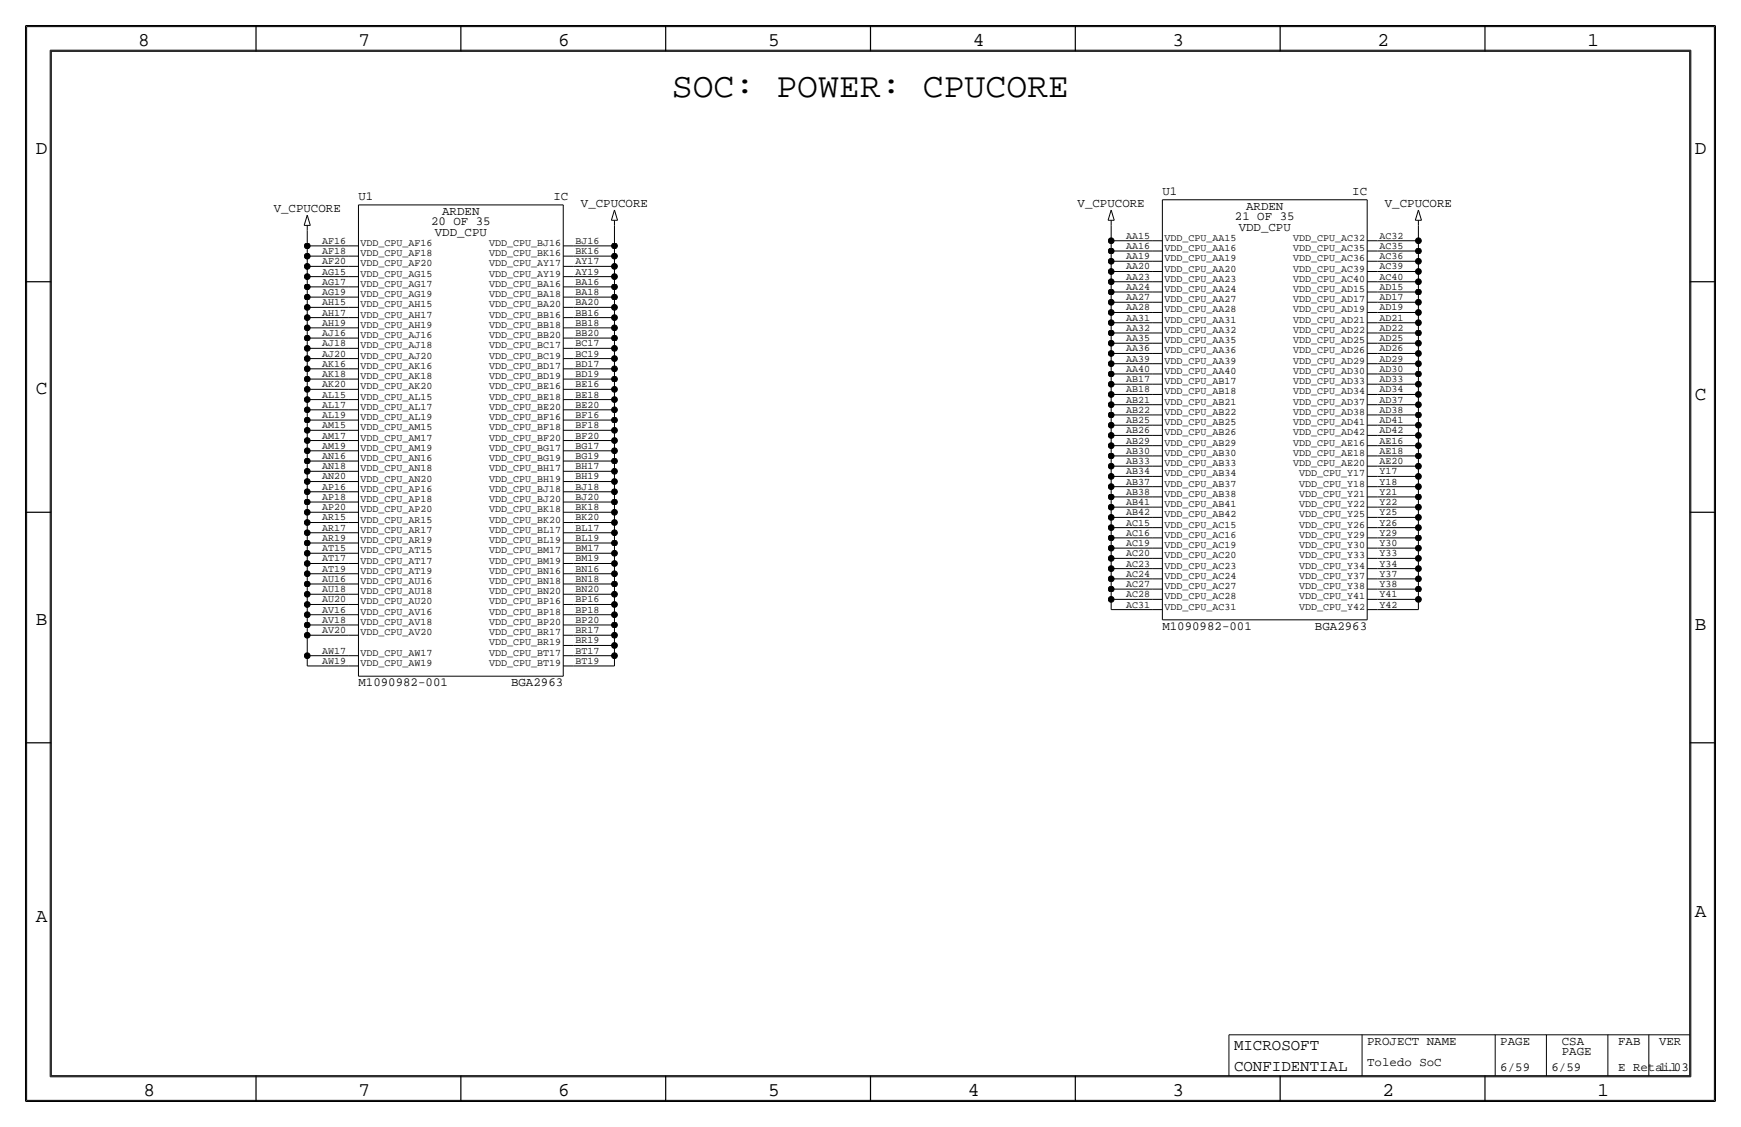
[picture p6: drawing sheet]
<svg xmlns="http://www.w3.org/2000/svg" width="432mm" height="279mm" viewBox="0 0 432 279" stroke-linecap="round" stroke-linejoin="round" font-family="sans-serif">
<defs><g id="words">
<text font-size="8.6" x="166.6" y="24.1">SOC: POWER: CPUCORE</text>
<g font-size="4.8">
<text x="34.3" y="11.4">8</text>
<text x="88.9" y="11.4">7</text>
<text x="138.4" y="11.4">6</text>
<text x="190.5" y="11.4">5</text>
<text x="241.3" y="11.4">4</text>
<text x="290.8" y="11.4">3</text>
<text x="341.6" y="11.4">2</text>
<text x="393.7" y="11.4">1</text>
<text x="8.9" y="38.1">D</text>
<text x="420.4" y="38.1">D</text>
<text x="8.9" y="97.8">C</text>
<text x="420.4" y="99.1">C</text>
<text x="8.9" y="154.9">B</text>
<text x="420.4" y="156.2">B</text>
<text x="420.4" y="227.3">A</text>
<text x="8.9" y="228.6">A</text>
<text x="35.6" y="271.8">8</text>
<text x="88.9" y="271.8">7</text>
<text x="138.4" y="271.8">6</text>
<text x="190.5" y="271.8">5</text>
<text x="240" y="271.8">4</text>
<text x="290.8" y="271.8">3</text>
<text x="342.9" y="271.8">2</text>
<text x="396.2" y="271.8">1</text>
</g>
<g font-size="3.9">
<text x="306.1" y="260.3">MICROSOFT</text>
<text x="306.1" y="265.4">CONFIDENTIAL</text>
</g>
<g font-size="3.1">
<text x="67.9" y="52.7">V_CPUCORE</text>
<text x="88.9" y="49.5">U1</text>
<text x="109.7" y="53.3">ARDEN</text>
<text x="137.3" y="49.5">IC</text>
<text x="144.1" y="51.4">V_CPUCORE</text>
<text x="267.3" y="51.4">V_CPUCORE</text>
<text x="288.3" y="48.3">U1</text>
<text x="309.1" y="52.1">ARDEN</text>
<text x="335.4" y="48.3">IC</text>
<text x="343.5" y="51.4">V_CPUCORE</text>
<text x="106.9" y="55.9">20 OF 35</text>
<text x="107.8" y="58.4">VDD_CPU</text>
<text x="306.3" y="54.6">21 OF 35</text>
<text x="307.2" y="57.2">VDD_CPU</text>
<text x="288.3" y="156.2">M1090982-001</text>
<text x="326.1" y="156.2">BGA2963</text>
<text x="88.9" y="170.2">M1090982-001</text>
<text x="126.8" y="170.2">BGA2963</text>
<text x="339.1" y="259.1">PROJECT NAME</text>
<text x="372.1" y="259.1">PAGE</text>
<text x="387.4" y="259.1">CSA</text>
<text x="387.4" y="261.6">PAGE</text>
<text x="401.3" y="259.1">FAB</text>
<text x="411.5" y="259.1">VER</text>
<text x="339.1" y="264.2">Toledo SoC</text>
<text x="372.1" y="265.4">6/59</text>
<text x="384.8" y="265.4">6/59</text>
<text x="401.3" y="265.4">E Retail</text>
<text x="411.5" y="265.4">1.03</text>
</g>
<g font-size="2.5">
<text x="279.3" y="59.2">AA15</text>
<text x="288.8" y="59.7">VDD_CPU_AA15</text>
<text x="320.7" y="59.7">VDD_CPU_AC32</text>
<text x="342.1" y="59.2">AC32</text>
<text x="79.9" y="65.5">AF20</text>
<text x="79.9" y="63">AF18</text>
<text x="79.9" y="60.5">AF16</text>
<text x="89.4" y="63.5">VDD_CPU_AF18</text>
<text x="89.4" y="61">VDD_CPU_AF16</text>
<text x="121.3" y="63.5">VDD_CPU_BK16</text>
<text x="121.3" y="61">VDD_CPU_BJ16</text>
<text x="142.7" y="63">BK16</text>
<text x="142.7" y="60.5">BJ16</text>
<text x="142.7" y="65.5">AY17</text>
<text x="279.3" y="64.3">AA19</text>
<text x="279.3" y="61.7">AA16</text>
<text x="288.8" y="64.8">VDD_CPU_AA19</text>
<text x="288.8" y="62.2">VDD_CPU_AA16</text>
<text x="320.7" y="64.8">VDD_CPU_AC36</text>
<text x="320.7" y="62.2">VDD_CPU_AC35</text>
<text x="342.1" y="64.3">AC36</text>
<text x="342.1" y="61.7">AC35</text>
<text x="79.9" y="70.6">AG17</text>
<text x="79.9" y="68.1">AG15</text>
<text x="89.4" y="66">VDD_CPU_AF20</text>
<text x="89.4" y="71.1">VDD_CPU_AG17</text>
<text x="89.4" y="68.6">VDD_CPU_AG15</text>
<text x="121.3" y="68.6">VDD_CPU_AY19</text>
<text x="121.3" y="66">VDD_CPU_AY17</text>
<text x="121.3" y="71.1">VDD_CPU_BA16</text>
<text x="142.7" y="70.6">BA16</text>
<text x="142.7" y="68.1">AY19</text>
<text x="279.3" y="69.3">AA23</text>
<text x="279.3" y="71.9">AA24</text>
<text x="279.3" y="66.8">AA20</text>
<text x="288.8" y="69.8">VDD_CPU_AA23</text>
<text x="288.8" y="67.3">VDD_CPU_AA20</text>
<text x="320.7" y="69.8">VDD_CPU_AC40</text>
<text x="320.7" y="67.3">VDD_CPU_AC39</text>
<text x="342.1" y="71.9">AD15</text>
<text x="342.1" y="69.3">AC40</text>
<text x="342.1" y="66.8">AC39</text>
<text x="79.9" y="75.7">AH15</text>
<text x="79.9" y="73.2">AG19</text>
<text x="89.4" y="73.7">VDD_CPU_AG19</text>
<text x="89.4" y="76.2">VDD_CPU_AH15</text>
<text x="121.3" y="76.2">VDD_CPU_BA20</text>
<text x="121.3" y="73.7">VDD_CPU_BA18</text>
<text x="142.7" y="75.7">BA20</text>
<text x="142.7" y="73.2">BA18</text>
<text x="279.3" y="77">AA28</text>
<text x="279.3" y="74.4">AA27</text>
<text x="288.8" y="77.5">VDD_CPU_AA28</text>
<text x="288.8" y="74.9">VDD_CPU_AA27</text>
<text x="288.8" y="72.4">VDD_CPU_AA24</text>
<text x="320.7" y="77.5">VDD_CPU_AD19</text>
<text x="320.7" y="74.9">VDD_CPU_AD17</text>
<text x="320.7" y="72.4">VDD_CPU_AD15</text>
<text x="342.1" y="77">AD19</text>
<text x="342.1" y="74.4">AD17</text>
<text x="79.9" y="83.3">AJ16</text>
<text x="79.9" y="80.8">AH19</text>
<text x="79.9" y="78.2">AH17</text>
<text x="89.4" y="81.3">VDD_CPU_AH19</text>
<text x="89.4" y="78.7">VDD_CPU_AH17</text>
<text x="89.4" y="83.8">VDD_CPU_AJ16</text>
<text x="121.3" y="83.8">VDD_CPU_BB20</text>
<text x="121.3" y="81.3">VDD_CPU_BB18</text>
<text x="121.3" y="78.7">VDD_CPU_BB16</text>
<text x="142.7" y="83.3">BB20</text>
<text x="142.7" y="80.8">BB18</text>
<text x="142.7" y="78.2">BB16</text>
<text x="279.3" y="82">AA32</text>
<text x="279.3" y="79.5">AA31</text>
<text x="288.8" y="82.5">VDD_CPU_AA32</text>
<text x="288.8" y="80">VDD_CPU_AA31</text>
<text x="320.7" y="82.5">VDD_CPU_AD22</text>
<text x="320.7" y="80">VDD_CPU_AD21</text>
<text x="342.1" y="82">AD22</text>
<text x="342.1" y="79.5">AD21</text>
<text x="79.9" y="88.4">AJ20</text>
<text x="79.9" y="85.9">AJ18</text>
<text x="89.4" y="88.9">VDD_CPU_AJ20</text>
<text x="89.4" y="86.4">VDD_CPU_AJ18</text>
<text x="121.3" y="88.9">VDD_CPU_BC19</text>
<text x="121.3" y="86.4">VDD_CPU_BC17</text>
<text x="142.7" y="88.4">BC19</text>
<text x="142.7" y="85.9">BC17</text>
<text x="279.3" y="89.7">AA39</text>
<text x="279.3" y="87.1">AA36</text>
<text x="279.3" y="84.6">AA35</text>
<text x="288.8" y="87.6">VDD_CPU_AA36</text>
<text x="288.8" y="85.1">VDD_CPU_AA35</text>
<text x="320.7" y="87.6">VDD_CPU_AD26</text>
<text x="320.7" y="85.1">VDD_CPU_AD25</text>
<text x="342.1" y="89.7">AD29</text>
<text x="342.1" y="87.1">AD26</text>
<text x="342.1" y="84.6">AD25</text>
<text x="79.9" y="93.5">AK18</text>
<text x="79.9" y="90.9">AK16</text>
<text x="89.4" y="94">VDD_CPU_AK18</text>
<text x="89.4" y="91.4">VDD_CPU_AK16</text>
<text x="121.3" y="94">VDD_CPU_BD19</text>
<text x="121.3" y="91.4">VDD_CPU_BD17</text>
<text x="142.7" y="93.5">BD19</text>
<text x="142.7" y="90.9">BD17</text>
<text x="279.3" y="94.7">AB17</text>
<text x="279.3" y="92.2">AA40</text>
<text x="288.8" y="95.3">VDD_CPU_AB17</text>
<text x="288.8" y="92.7">VDD_CPU_AA40</text>
<text x="288.8" y="90.2">VDD_CPU_AA39</text>
<text x="320.7" y="95.2">VDD_CPU_AD33</text>
<text x="320.7" y="92.7">VDD_CPU_AD30</text>
<text x="320.7" y="90.2">VDD_CPU_AD29</text>
<text x="342.1" y="94.7">AD33</text>
<text x="342.1" y="92.2">AD30</text>
<text x="79.9" y="101.1">AL17</text>
<text x="79.9" y="98.6">AL15</text>
<text x="79.9" y="96">AK20</text>
<text x="89.4" y="96.5">VDD_CPU_AK20</text>
<text x="89.4" y="101.6">VDD_CPU_AL17</text>
<text x="89.4" y="99.1">VDD_CPU_AL15</text>
<text x="121.3" y="101.6">VDD_CPU_BE20</text>
<text x="121.3" y="99.1">VDD_CPU_BE18</text>
<text x="121.3" y="96.5">VDD_CPU_BE16</text>
<text x="142.7" y="101.1">BE20</text>
<text x="142.7" y="98.6">BE18</text>
<text x="142.7" y="96">BE16</text>
<text x="279.3" y="99.8">AB21</text>
<text x="279.3" y="97.3">AB18</text>
<text x="288.8" y="100.3">VDD_CPU_AB21</text>
<text x="288.8" y="97.8">VDD_CPU_AB18</text>
<text x="320.7" y="100.3">VDD_CPU_AD37</text>
<text x="320.7" y="97.8">VDD_CPU_AD34</text>
<text x="342.1" y="99.8">AD37</text>
<text x="342.1" y="97.3">AD34</text>
<text x="79.9" y="106.2">AM15</text>
<text x="79.9" y="103.6">AL19</text>
<text x="89.4" y="104.1">VDD_CPU_AL19</text>
<text x="89.4" y="106.7">VDD_CPU_AM15</text>
<text x="121.3" y="106.7">VDD_CPU_BF18</text>
<text x="121.3" y="104.1">VDD_CPU_BF16</text>
<text x="142.7" y="106.2">BF18</text>
<text x="142.7" y="103.6">BF16</text>
<text x="279.3" y="107.4">AB26</text>
<text x="279.3" y="104.9">AB25</text>
<text x="279.3" y="102.4">AB22</text>
<text x="288.8" y="107.9">VDD_CPU_AB26</text>
<text x="288.8" y="105.4">VDD_CPU_AB25</text>
<text x="288.8" y="102.9">VDD_CPU_AB22</text>
<text x="320.7" y="107.9">VDD_CPU_AD42</text>
<text x="320.7" y="105.4">VDD_CPU_AD41</text>
<text x="320.7" y="102.9">VDD_CPU_AD38</text>
<text x="342.1" y="107.4">AD42</text>
<text x="342.1" y="104.9">AD41</text>
<text x="342.1" y="102.4">AD38</text>
<text x="79.9" y="113.8">AN16</text>
<text x="79.9" y="111.3">AM19</text>
<text x="79.9" y="108.7">AM17</text>
<text x="89.4" y="111.8">VDD_CPU_AM19</text>
<text x="89.4" y="109.2">VDD_CPU_AM17</text>
<text x="121.3" y="109.2">VDD_CPU_BF20</text>
<text x="121.3" y="111.8">VDD_CPU_BG17</text>
<text x="142.7" y="113.8">BG19</text>
<text x="142.7" y="111.3">BG17</text>
<text x="142.7" y="108.7">BF20</text>
<text x="279.3" y="112.5">AB30</text>
<text x="279.3" y="110">AB29</text>
<text x="288.8" y="113">VDD_CPU_AB30</text>
<text x="288.8" y="110.5">VDD_CPU_AB29</text>
<text x="320.7" y="113">VDD_CPU_AE18</text>
<text x="320.7" y="110.5">VDD_CPU_AE16</text>
<text x="342.1" y="112.5">AE18</text>
<text x="342.1" y="110">AE16</text>
<text x="79.9" y="118.9">AN20</text>
<text x="79.9" y="116.3">AN18</text>
<text x="89.4" y="119.4">VDD_CPU_AN20</text>
<text x="89.4" y="116.8">VDD_CPU_AN18</text>
<text x="89.4" y="114.3">VDD_CPU_AN16</text>
<text x="121.3" y="114.3">VDD_CPU_BG19</text>
<text x="121.3" y="119.4">VDD_CPU_BH19</text>
<text x="121.3" y="116.8">VDD_CPU_BH17</text>
<text x="142.7" y="118.9">BH19</text>
<text x="142.7" y="116.3">BH17</text>
<text x="279.3" y="117.6">AB34</text>
<text x="279.3" y="115.1">AB33</text>
<text x="288.8" y="118.1">VDD_CPU_AB34</text>
<text x="288.8" y="115.6">VDD_CPU_AB33</text>
<text x="320.7" y="115.6">VDD_CPU_AE20</text>
<text x="322.2" y="118.1">VDD_CPU_Y17</text>
<text x="342.1" y="117.6">Y17</text>
<text x="342.1" y="115.1">AE20</text>
<text x="79.9" y="124">AP18</text>
<text x="79.9" y="121.4">AP16</text>
<text x="89.4" y="124.5">VDD_CPU_AP18</text>
<text x="89.4" y="121.9">VDD_CPU_AP16</text>
<text x="121.3" y="124.5">VDD_CPU_BJ20</text>
<text x="121.3" y="121.9">VDD_CPU_BJ18</text>
<text x="142.7" y="124">BJ20</text>
<text x="142.7" y="121.4">BJ18</text>
<text x="279.3" y="125.2">AB41</text>
<text x="279.3" y="122.7">AB38</text>
<text x="279.3" y="120.1">AB37</text>
<text x="288.8" y="125.7">VDD_CPU_AB41</text>
<text x="288.8" y="123.2">VDD_CPU_AB38</text>
<text x="288.8" y="120.7">VDD_CPU_AB37</text>
<text x="322.2" y="125.7">VDD_CPU_Y22</text>
<text x="322.2" y="123.2">VDD_CPU_Y21</text>
<text x="322.2" y="120.7">VDD_CPU_Y18</text>
<text x="342.1" y="125.2">Y22</text>
<text x="342.1" y="122.7">Y21</text>
<text x="342.1" y="120.1">Y18</text>
<text x="79.9" y="131.6">AR17</text>
<text x="79.9" y="129">AR15</text>
<text x="79.9" y="126.5">AP20</text>
<text x="89.4" y="127">VDD_CPU_AP20</text>
<text x="89.4" y="129.5">VDD_CPU_AR15</text>
<text x="121.3" y="129.5">VDD_CPU_BK20</text>
<text x="121.3" y="127">VDD_CPU_BK18</text>
<text x="142.7" y="131.6">BL17</text>
<text x="142.7" y="129">BK20</text>
<text x="142.7" y="126.5">BK18</text>
<text x="279.3" y="130.3">AC15</text>
<text x="279.3" y="127.8">AB42</text>
<text x="288.8" y="128.3">VDD_CPU_AB42</text>
<text x="288.8" y="130.8">VDD_CPU_AC15</text>
<text x="322.2" y="130.8">VDD_CPU_Y26</text>
<text x="322.2" y="128.3">VDD_CPU_Y25</text>
<text x="342.1" y="130.3">Y26</text>
<text x="342.1" y="127.8">Y25</text>
<text x="79.9" y="136.7">AT15</text>
<text x="79.9" y="134.1">AR19</text>
<text x="89.4" y="134.6">VDD_CPU_AR19</text>
<text x="89.4" y="132.1">VDD_CPU_AR17</text>
<text x="89.4" y="137.2">VDD_CPU_AT15</text>
<text x="121.3" y="134.6">VDD_CPU_BL19</text>
<text x="121.3" y="132.1">VDD_CPU_BL17</text>
<text x="121.3" y="137.2">VDD_CPU_BM17</text>
<text x="142.7" y="136.7">BM17</text>
<text x="142.7" y="134.1">BL19</text>
<text x="279.3" y="137.9">AC20</text>
<text x="279.3" y="132.8">AC16</text>
<text x="279.3" y="135.4">AC19</text>
<text x="288.8" y="133.3">VDD_CPU_AC16</text>
<text x="288.8" y="135.9">VDD_CPU_AC19</text>
<text x="322.2" y="135.9">VDD_CPU_Y30</text>
<text x="322.2" y="133.3">VDD_CPU_Y29</text>
<text x="342.1" y="137.9">Y33</text>
<text x="342.1" y="135.4">Y30</text>
<text x="342.1" y="132.8">Y29</text>
<text x="79.9" y="141.7">AT19</text>
<text x="79.9" y="139.2">AT17</text>
<text x="89.4" y="142.2">VDD_CPU_AT19</text>
<text x="89.4" y="139.7">VDD_CPU_AT17</text>
<text x="121.3" y="139.7">VDD_CPU_BM19</text>
<text x="121.3" y="142.2">VDD_CPU_BN16</text>
<text x="142.7" y="141.7">BN16</text>
<text x="142.7" y="139.2">BM19</text>
<text x="279.3" y="143">AC24</text>
<text x="279.3" y="140.5">AC23</text>
<text x="288.8" y="138.4">VDD_CPU_AC20</text>
<text x="288.8" y="143.5">VDD_CPU_AC24</text>
<text x="288.8" y="141">VDD_CPU_AC23</text>
<text x="322.2" y="143.5">VDD_CPU_Y37</text>
<text x="322.2" y="141">VDD_CPU_Y34</text>
<text x="322.2" y="138.4">VDD_CPU_Y33</text>
<text x="342.1" y="143">Y37</text>
<text x="342.1" y="140.5">Y34</text>
<text x="79.9" y="149.4">AU20</text>
<text x="79.9" y="146.8">AU18</text>
<text x="79.9" y="144.3">AU16</text>
<text x="89.4" y="149.9">VDD_CPU_AU20</text>
<text x="89.4" y="147.3">VDD_CPU_AU18</text>
<text x="89.4" y="144.8">VDD_CPU_AU16</text>
<text x="121.3" y="147.3">VDD_CPU_BN20</text>
<text x="121.3" y="144.8">VDD_CPU_BN18</text>
<text x="121.3" y="149.9">VDD_CPU_BP16</text>
<text x="142.7" y="149.4">BP16</text>
<text x="142.7" y="146.8">BN20</text>
<text x="142.7" y="144.3">BN18</text>
<text x="279.3" y="148.1">AC28</text>
<text x="279.3" y="145.5">AC27</text>
<text x="288.8" y="148.6">VDD_CPU_AC28</text>
<text x="288.8" y="146.1">VDD_CPU_AC27</text>
<text x="322.2" y="148.6">VDD_CPU_Y41</text>
<text x="322.2" y="146.1">VDD_CPU_Y38</text>
<text x="342.1" y="148.1">Y41</text>
<text x="342.1" y="145.5">Y38</text>
<text x="79.9" y="154.4">AV18</text>
<text x="79.9" y="151.9">AV16</text>
<text x="89.4" y="154.9">VDD_CPU_AV18</text>
<text x="89.4" y="152.4">VDD_CPU_AV16</text>
<text x="121.3" y="154.9">VDD_CPU_BP20</text>
<text x="121.3" y="152.4">VDD_CPU_BP18</text>
<text x="142.7" y="154.4">BP20</text>
<text x="142.7" y="151.9">BP18</text>
<text x="279.3" y="150.6">AC31</text>
<text x="288.8" y="151.1">VDD_CPU_AC31</text>
<text x="322.2" y="151.1">VDD_CPU_Y42</text>
<text x="342.1" y="150.6">Y42</text>
<text x="79.9" y="157">AV20</text>
<text x="89.4" y="157.5">VDD_CPU_AV20</text>
<text x="121.3" y="160">VDD_CPU_BR19</text>
<text x="121.3" y="157.5">VDD_CPU_BR17</text>
<text x="142.7" y="159.5">BR19</text>
<text x="142.7" y="157">BR17</text>
<text x="79.9" y="164.6">AW19</text>
<text x="79.9" y="162.1">AW17</text>
<text x="89.4" y="165.1">VDD_CPU_AW19</text>
<text x="89.4" y="162.6">VDD_CPU_AW17</text>
<text x="121.3" y="165.1">VDD_CPU_BT19</text>
<text x="121.3" y="162.6">VDD_CPU_BT17</text>
<text x="142.7" y="164.6">BT19</text>
<text x="142.7" y="162.1">BT17</text>
</g>
</g></defs>
<!-- layer: Nets -->
<g fill="none" stroke="#000" stroke-width=".25">
<path d="M76.2 57.2v3.8zM152.4 55.9v5.1zM275.6 59.7h10.2zM275.6 55.9v3.8zM275.6 59.7v2.5zM341.6 59.7h10.2zM351.8 55.9v3.8zM351.8 59.7v2.5zM76.2 78.7v2.6zM76.2 78.7h10.2zM76.2 76.2v2.5zM76.2 76.2h10.2z"/>
<path d="M76.2 73.7v2.5zM76.2 73.7h10.2zM76.2 71.1v2.6zM76.2 71.1h10.2zM76.2 68.6v2.5zM76.2 68.6h10.2zM76.2 66v2.6zM76.2 66h10.2zM76.2 63.5v2.5zM76.2 63.5h10.2zM76.2 61v2.5zM76.2 61h10.2z"/>
<path d="M142.2 61h10.2zM142.2 63.5h10.2zM142.2 66h10.2zM142.2 68.6h10.2zM142.2 71.1h10.2zM142.2 73.7h10.2zM142.2 76.2h10.2zM142.2 78.7h10.2zM152.4 61v2.5zM152.4 63.5v2.5zM152.4 66v2.6zM152.4 68.6v2.5z"/>
<path d="M152.4 71.1v2.6zM152.4 73.7v2.5zM152.4 76.2v2.5zM152.4 78.7v2.6zM275.6 62.2h10.2zM275.6 62.2v2.6zM275.6 64.8h10.2zM275.6 64.8v2.5zM275.6 67.3h10.2zM275.6 67.3v2.5zM275.6 69.8h10.2zM275.6 69.8v2.6z"/>
<path d="M275.6 72.4h10.2zM275.6 72.4v2.5zM275.6 74.9h10.2zM275.6 74.9v2.6zM275.6 77.5h10.2zM275.6 77.5v2.5zM341.6 62.2h10.2zM341.6 64.8h10.2zM341.6 67.3h10.2zM341.6 69.8h10.2zM341.6 72.4h10.2zM341.6 74.9h10.2z"/>
<path d="M341.6 77.5h10.2zM351.8 62.2v2.6zM351.8 64.8v2.5zM351.8 67.3v2.5zM351.8 69.8v2.6zM351.8 72.4v2.5zM351.8 74.9v2.6zM351.8 77.5v2.5zM76.2 99.1v2.5zM76.2 99.1h10.2zM76.2 96.5v2.6zM76.2 96.5h10.2z"/>
<path d="M76.2 94v2.5zM76.2 94h10.2zM76.2 91.4v2.6zM76.2 91.4h10.2zM76.2 88.9v2.5zM76.2 88.9h10.2zM76.2 86.4v2.5zM76.2 86.4h10.2zM76.2 83.8v2.6zM76.2 83.8h10.2zM76.2 81.3v2.5zM76.2 81.3h10.2z"/>
<path d="M142.2 81.3h10.2zM142.2 83.8h10.2zM142.2 86.4h10.2zM142.2 88.9h10.2zM142.2 91.4h10.2zM142.2 94h10.2zM142.2 96.5h10.2zM142.2 99.1h10.2zM152.4 81.3v2.5zM152.4 83.8v2.6zM152.4 86.4v2.5zM152.4 88.9v2.5z"/>
<path d="M152.4 91.4v2.6zM152.4 94v2.5zM152.4 96.5v2.6zM152.4 99.1v2.5zM275.6 80h10.2zM275.6 80v2.5zM275.6 82.5h10.2zM275.6 82.5v2.6zM275.6 85.1h10.2zM275.6 85.1v2.5zM275.6 87.6h10.2zM275.6 87.6v2.6z"/>
<path d="M275.6 90.2h10.2zM275.6 90.2v2.5zM275.6 92.7h10.2zM275.6 92.7v2.5zM275.6 95.2h10.2zM275.6 95.2v2.6zM275.6 97.8h10.2zM275.6 97.8v2.5zM341.6 80h10.2zM341.6 82.5h10.2zM341.6 85.1h10.2zM341.6 87.6h10.2z"/>
<path d="M341.6 90.2h10.2zM341.6 92.7h10.2zM341.6 95.2h10.2zM341.6 97.8h10.2zM351.8 80v2.5zM351.8 82.5v2.6zM351.8 85.1v2.5zM351.8 87.6v2.6zM351.8 90.2v2.5zM351.8 92.7v2.5zM351.8 95.2v2.6zM351.8 97.8v2.5z"/>
<path d="M76.2 119.4v2.5zM76.2 119.4h10.2zM76.2 116.8v2.6zM76.2 116.8h10.2zM76.2 114.3v2.5zM76.2 114.3h10.2zM76.2 111.8v2.5zM76.2 109.2v2.6zM76.2 111.8h10.2zM76.2 109.2h10.2zM76.2 106.7v2.5zM76.2 106.7h10.2z"/>
<path d="M76.2 104.1v2.6zM76.2 104.1h10.2zM76.2 101.6v2.5zM76.2 101.6h10.2zM142.2 101.6h10.2zM142.2 104.1h10.2zM142.2 106.7h10.2zM142.2 109.2h10.2zM142.2 111.8h10.2zM142.2 114.3h10.2zM142.2 116.8h10.2zM142.2 119.4h10.2z"/>
<path d="M152.4 101.6v2.5zM152.4 104.1v2.6zM152.4 106.7v2.5zM152.4 109.2v2.6zM152.4 111.8v2.5zM152.4 114.3v2.5zM152.4 116.8v2.6zM152.4 119.4v2.5zM275.6 100.3h10.2zM275.6 100.3v2.6zM275.6 102.9h10.2zM275.6 102.9v2.5z"/>
<path d="M275.6 105.4h10.2zM275.6 105.4v2.5zM275.6 107.9h10.2zM275.6 107.9v2.6zM275.6 110.5h10.2zM275.6 110.5v2.5zM275.6 113h10.2zM275.6 113v2.6zM275.6 115.6h10.2zM275.6 115.6v2.5zM275.6 118.1h10.2zM275.6 118.1v2.6z"/>
<path d="M341.6 100.3h10.2zM341.6 102.9h10.2zM341.6 105.4h10.2zM341.6 107.9h10.2zM341.6 110.5h10.2zM341.6 113h10.2zM341.6 115.6h10.2zM341.6 118.1h10.2zM351.8 100.3v2.6zM351.8 102.9v2.5zM351.8 105.4v2.5zM351.8 107.9v2.6z"/>
<path d="M351.8 110.5v2.5zM351.8 113v2.6zM351.8 115.6v2.5zM351.8 118.1v2.6zM76.2 139.7v2.5zM76.2 139.7h10.2zM76.2 137.2v2.5zM76.2 137.2h10.2zM76.2 134.6v2.6zM76.2 134.6h10.2zM76.2 132.1v2.5zM76.2 132.1h10.2z"/>
<path d="M76.2 129.5v2.6zM76.2 129.5h10.2zM76.2 127v2.5zM76.2 127h10.2zM76.2 124.5v2.5zM76.2 124.5h10.2zM76.2 121.9v2.6zM76.2 121.9h10.2zM142.2 121.9h10.2zM142.2 124.5h10.2zM142.2 127h10.2zM142.2 129.5h10.2z"/>
<path d="M142.2 132.1h10.2zM142.2 134.6h10.2zM142.2 137.2h10.2zM142.2 139.7h10.2zM152.4 121.9v2.6zM152.4 124.5v2.5zM152.4 127v2.5zM152.4 129.5v2.6zM152.4 132.1v2.5zM152.4 134.6v2.6zM152.4 137.2v2.5zM152.4 139.7v2.5z"/>
<path d="M275.6 120.7h10.2zM275.6 120.7v2.5zM275.6 123.2h10.2zM275.6 123.2v2.5zM275.6 125.7h10.2zM275.6 125.7v2.6zM275.6 128.3h10.2zM275.6 128.3v2.5zM275.6 130.8h10.2zM275.6 130.8v2.5zM275.6 133.3h10.2zM275.6 133.3v2.6z"/>
<path d="M275.6 135.9h10.2zM275.6 135.9v2.5zM275.6 138.4h10.2zM275.6 138.4v2.6zM341.6 120.7h10.2zM341.6 123.2h10.2zM341.6 125.7h10.2zM341.6 128.3h10.2zM341.6 130.8h10.2zM341.6 133.3h10.2zM341.6 135.9h10.2zM341.6 138.4h10.2z"/>
<path d="M351.8 120.7v2.5zM351.8 123.2v2.5zM351.8 125.7v2.6zM351.8 128.3v2.5zM351.8 130.8v2.5zM351.8 133.3v2.6zM351.8 135.9v2.5zM351.8 138.4v2.6zM76.2 157.5v5.1zM76.2 157.5h10.2zM76.2 154.9v2.6zM76.2 154.9h10.2z"/>
<path d="M76.2 152.4v2.5zM76.2 152.4h10.2zM76.2 149.9v2.5zM76.2 149.9h10.2zM76.2 147.3v2.6zM76.2 147.3h10.2zM76.2 144.8v2.5zM76.2 144.8h10.2zM76.2 142.2v2.6zM76.2 142.2h10.2zM142.2 142.2h10.2zM142.2 144.8h10.2z"/>
<path d="M142.2 147.3h10.2zM142.2 149.9h10.2zM142.2 152.4h10.2zM142.2 154.9h10.2zM142.2 157.5h10.2zM152.4 142.2v2.6zM152.4 144.8v2.5zM152.4 147.3v2.6zM152.4 149.9v2.5zM152.4 152.4v2.5zM152.4 154.9v2.6zM152.4 157.5v2.5z"/>
<path d="M275.6 141h10.2zM275.6 141v2.5zM275.6 143.5h10.2zM275.6 143.5v2.5zM275.6 146h10.2zM275.6 146v2.6zM275.6 148.6h10.2zM275.6 148.6v2.5zM275.6 151.1h10.2zM341.6 141h10.2zM341.6 143.5h10.2zM341.6 146h10.2z"/>
<path d="M341.6 148.6h10.2zM341.6 151.1h10.2zM351.8 141v2.5zM351.8 143.5v2.5zM351.8 146v2.6zM351.8 148.6v2.5zM76.2 165.1h10.2zM76.2 162.6v2.5zM76.2 162.6h10.2zM142.2 160h10.2zM142.2 162.6h10.2zM142.2 165.1h10.2z"/>
<path d="M152.4 160v2.6zM152.4 162.6v2.5z"/>
</g>
<g fill="#000" stroke="#000" stroke-width=".25">
<circle cx="275.6" cy="59.7" r=".71"/>
<circle cx="351.8" cy="59.7" r=".71"/>
<circle cx="76.2" cy="63.5" r=".71"/>
<circle cx="76.2" cy="61" r=".71"/>
<circle cx="76.2" cy="68.6" r=".71"/>
<circle cx="76.2" cy="78.7" r=".71"/>
<circle cx="76.2" cy="71.1" r=".71"/>
<circle cx="76.2" cy="76.2" r=".71"/>
<circle cx="76.2" cy="73.7" r=".71"/>
<circle cx="76.2" cy="66" r=".71"/>
<circle cx="152.4" cy="71.1" r=".71"/>
<circle cx="152.4" cy="68.6" r=".71"/>
<circle cx="152.4" cy="61" r=".71"/>
<circle cx="152.4" cy="78.7" r=".71"/>
<circle cx="152.4" cy="63.5" r=".71"/>
<circle cx="152.4" cy="66" r=".71"/>
<circle cx="152.4" cy="73.7" r=".71"/>
<circle cx="152.4" cy="76.2" r=".71"/>
<circle cx="275.6" cy="62.2" r=".71"/>
<circle cx="275.6" cy="69.8" r=".71"/>
<circle cx="275.6" cy="77.5" r=".71"/>
<circle cx="275.6" cy="74.9" r=".71"/>
<circle cx="275.6" cy="67.3" r=".71"/>
<circle cx="275.6" cy="64.8" r=".71"/>
<circle cx="275.6" cy="72.4" r=".71"/>
<circle cx="351.8" cy="62.2" r=".71"/>
<circle cx="351.8" cy="77.5" r=".71"/>
<circle cx="351.8" cy="74.9" r=".71"/>
<circle cx="351.8" cy="69.8" r=".71"/>
<circle cx="351.8" cy="72.4" r=".71"/>
<circle cx="351.8" cy="67.3" r=".71"/>
<circle cx="351.8" cy="64.8" r=".71"/>
<circle cx="76.2" cy="96.5" r=".71"/>
<circle cx="76.2" cy="88.9" r=".71"/>
<circle cx="76.2" cy="81.3" r=".71"/>
<circle cx="76.2" cy="86.4" r=".71"/>
<circle cx="76.2" cy="99.1" r=".71"/>
<circle cx="76.2" cy="94" r=".71"/>
<circle cx="76.2" cy="91.4" r=".71"/>
<circle cx="76.2" cy="83.8" r=".71"/>
<circle cx="152.4" cy="96.5" r=".71"/>
<circle cx="152.4" cy="88.9" r=".71"/>
<circle cx="152.4" cy="99.1" r=".71"/>
<circle cx="152.4" cy="86.4" r=".71"/>
<circle cx="152.4" cy="94" r=".71"/>
<circle cx="152.4" cy="83.8" r=".71"/>
<circle cx="152.4" cy="91.4" r=".71"/>
<circle cx="152.4" cy="81.3" r=".71"/>
<circle cx="275.6" cy="97.8" r=".71"/>
<circle cx="275.6" cy="95.2" r=".71"/>
<circle cx="275.6" cy="92.7" r=".71"/>
<circle cx="275.6" cy="90.2" r=".71"/>
<circle cx="275.6" cy="87.6" r=".71"/>
<circle cx="275.6" cy="80" r=".71"/>
<circle cx="275.6" cy="85.1" r=".71"/>
<circle cx="275.6" cy="82.5" r=".71"/>
<circle cx="351.8" cy="97.8" r=".71"/>
<circle cx="351.8" cy="92.7" r=".71"/>
<circle cx="351.8" cy="82.5" r=".71"/>
<circle cx="351.8" cy="90.2" r=".71"/>
<circle cx="351.8" cy="87.6" r=".71"/>
<circle cx="351.8" cy="80" r=".71"/>
<circle cx="351.8" cy="95.2" r=".71"/>
<circle cx="351.8" cy="85.1" r=".71"/>
<circle cx="76.2" cy="116.8" r=".71"/>
<circle cx="76.2" cy="111.8" r=".71"/>
<circle cx="76.2" cy="109.2" r=".71"/>
<circle cx="76.2" cy="106.7" r=".71"/>
<circle cx="76.2" cy="104.1" r=".71"/>
<circle cx="76.2" cy="114.3" r=".71"/>
<circle cx="76.2" cy="119.4" r=".71"/>
<circle cx="76.2" cy="101.6" r=".71"/>
<circle cx="152.4" cy="106.7" r=".71"/>
<circle cx="152.4" cy="119.4" r=".71"/>
<circle cx="152.4" cy="116.8" r=".71"/>
<circle cx="152.4" cy="109.2" r=".71"/>
<circle cx="152.4" cy="101.6" r=".71"/>
<circle cx="152.4" cy="111.8" r=".71"/>
<circle cx="152.4" cy="104.1" r=".71"/>
<circle cx="152.4" cy="114.3" r=".71"/>
<circle cx="275.6" cy="100.3" r=".71"/>
<circle cx="275.6" cy="115.6" r=".71"/>
<circle cx="275.6" cy="113" r=".71"/>
<circle cx="275.6" cy="110.5" r=".71"/>
<circle cx="275.6" cy="102.9" r=".71"/>
<circle cx="275.6" cy="118.1" r=".71"/>
<circle cx="275.6" cy="105.4" r=".71"/>
<circle cx="275.6" cy="107.9" r=".71"/>
<circle cx="351.8" cy="100.3" r=".71"/>
<circle cx="351.8" cy="118.1" r=".71"/>
<circle cx="351.8" cy="115.6" r=".71"/>
<circle cx="351.8" cy="113" r=".71"/>
<circle cx="351.8" cy="110.5" r=".71"/>
<circle cx="351.8" cy="107.9" r=".71"/>
<circle cx="351.8" cy="105.4" r=".71"/>
<circle cx="351.8" cy="102.9" r=".71"/>
<circle cx="76.2" cy="129.5" r=".71"/>
<circle cx="76.2" cy="127" r=".71"/>
<circle cx="76.2" cy="139.7" r=".71"/>
<circle cx="76.2" cy="134.6" r=".71"/>
<circle cx="76.2" cy="121.9" r=".71"/>
<circle cx="76.2" cy="124.5" r=".71"/>
<circle cx="76.2" cy="137.2" r=".71"/>
<circle cx="76.2" cy="132.1" r=".71"/>
<circle cx="152.4" cy="127" r=".71"/>
<circle cx="152.4" cy="124.5" r=".71"/>
<circle cx="152.4" cy="137.2" r=".71"/>
<circle cx="152.4" cy="134.6" r=".71"/>
<circle cx="152.4" cy="139.7" r=".71"/>
<circle cx="152.4" cy="132.1" r=".71"/>
<circle cx="152.4" cy="129.5" r=".71"/>
<circle cx="152.4" cy="121.9" r=".71"/>
<circle cx="275.6" cy="135.9" r=".71"/>
<circle cx="275.6" cy="133.3" r=".71"/>
<circle cx="275.6" cy="123.2" r=".71"/>
<circle cx="275.6" cy="120.6" r=".71"/>
<circle cx="275.6" cy="138.4" r=".71"/>
<circle cx="275.6" cy="130.8" r=".71"/>
<circle cx="275.6" cy="125.7" r=".71"/>
<circle cx="275.6" cy="128.3" r=".71"/>
<circle cx="351.8" cy="133.3" r=".71"/>
<circle cx="351.8" cy="128.3" r=".71"/>
<circle cx="351.8" cy="125.7" r=".71"/>
<circle cx="351.8" cy="123.2" r=".71"/>
<circle cx="351.8" cy="135.9" r=".71"/>
<circle cx="351.8" cy="130.8" r=".71"/>
<circle cx="351.8" cy="120.6" r=".71"/>
<circle cx="351.8" cy="138.4" r=".71"/>
<circle cx="76.2" cy="142.2" r=".71"/>
<circle cx="76.2" cy="152.4" r=".71"/>
<circle cx="76.2" cy="157.5" r=".71"/>
<circle cx="76.2" cy="149.9" r=".71"/>
<circle cx="76.2" cy="144.8" r=".71"/>
<circle cx="76.2" cy="147.3" r=".71"/>
<circle cx="76.2" cy="154.9" r=".71"/>
<circle cx="152.4" cy="142.2" r=".71"/>
<circle cx="152.4" cy="154.9" r=".71"/>
<circle cx="152.4" cy="147.3" r=".71"/>
<circle cx="152.4" cy="157.5" r=".71"/>
<circle cx="152.4" cy="144.8" r=".71"/>
<circle cx="152.4" cy="152.4" r=".71"/>
<circle cx="152.4" cy="149.9" r=".71"/>
<circle cx="275.6" cy="143.5" r=".71"/>
<circle cx="275.6" cy="148.6" r=".71"/>
<circle cx="275.6" cy="146" r=".71"/>
<circle cx="275.6" cy="141" r=".71"/>
<circle cx="351.8" cy="148.6" r=".71"/>
<circle cx="351.8" cy="146" r=".71"/>
<circle cx="351.8" cy="143.5" r=".71"/>
<circle cx="351.8" cy="141" r=".71"/>
<circle cx="76.2" cy="162.6" r=".71"/>
<circle cx="152.4" cy="160" r=".71"/>
<circle cx="152.4" cy="162.6" r=".71"/>
</g>
<!-- layer: Components -->
<g fill="none" stroke="#000" stroke-width=".25">
<path d="M75.4 55.9h1.6zM76.2 55.9v1.3zM76.2 53.3l-.8 2.6zM76.2 53.3l.8 2.6zM88.9 50.8h50.8zM88.9 50.8v116.8zM139.7 50.8v116.8zM151.6 54.6h1.6zM152.4 54.6v1.3zM152.4 52.1l-.8 2.5zM152.4 52.1l.8 2.5zM274.8 54.6h1.6z"/>
<path d="M275.6 54.6v1.3zM275.6 52.1l-.8 2.5zM275.6 52.1l.8 2.5zM285.8 59.7h2.5zM288.3 49.5h50.8zM288.3 49.5v104.2zM339.1 59.7h2.5zM339.1 49.5v104.2zM351 54.6h1.6zM351.8 54.6v1.3zM351.8 52.1l-.8 2.5zM351.8 52.1l.8 2.5z"/>
<path d="M86.4 66h2.5zM86.4 63.5h2.5zM86.4 61h2.5zM86.4 73.7h2.5zM86.4 71.1h2.5zM86.4 68.6h2.5zM86.4 78.7h2.5zM86.4 76.2h2.5zM139.7 63.5h2.5zM139.7 61h2.5zM139.7 68.6h2.5zM139.7 66h2.5z"/>
<path d="M139.7 76.2h2.5zM139.7 73.7h2.5zM139.7 71.1h2.5zM139.7 78.7h2.5zM285.8 69.8h2.5zM285.8 64.8h2.5zM285.8 77.5h2.5zM285.8 74.9h2.5zM285.8 72.4h2.5zM285.8 67.3h2.5zM285.8 62.2h2.5zM339.1 69.8h2.5z"/>
<path d="M339.1 67.3h2.5zM339.1 64.8h2.5zM339.1 62.2h2.5zM339.1 77.5h2.5zM339.1 74.9h2.5zM339.1 72.4h2.5zM86.4 81.3h2.5zM86.4 88.9h2.5zM86.4 86.4h2.5zM86.4 83.8h2.5zM86.4 96.5h2.5zM86.4 94h2.5z"/>
<path d="M86.4 91.4h2.5zM86.4 99.1h2.5zM139.7 83.8h2.5zM139.7 81.3h2.5zM139.7 88.9h2.5zM139.7 86.4h2.5zM139.7 94h2.5zM139.7 91.4h2.5zM139.7 99.1h2.5zM139.7 96.5h2.5zM285.8 95.2h2.5zM285.8 92.7h2.5z"/>
<path d="M285.8 90.2h2.5zM285.8 87.6h2.5zM285.8 85.1h2.5zM285.8 82.5h2.5zM285.8 80h2.5zM285.8 97.8h2.5zM339.1 82.5h2.5zM339.1 97.8h2.5zM339.1 95.2h2.5zM339.1 92.7h2.5zM339.1 90.2h2.5zM339.1 87.6h2.5z"/>
<path d="M339.1 85.1h2.5zM339.1 80h2.5zM86.4 104.1h2.5zM86.4 101.6h2.5zM86.4 111.8h2.5zM86.4 109.2h2.5zM86.4 106.7h2.5zM86.4 119.4h2.5zM86.4 116.8h2.5zM86.4 114.3h2.5zM139.7 101.6h2.5zM139.7 109.2h2.5z"/>
<path d="M139.7 106.7h2.5zM139.7 104.1h2.5zM139.7 114.3h2.5zM139.7 111.8h2.5zM139.7 119.4h2.5zM139.7 116.8h2.5zM285.8 100.3h2.5zM285.8 118.1h2.5zM285.8 115.6h2.5zM285.8 113h2.5zM285.8 110.5h2.5zM285.8 107.9h2.5z"/>
<path d="M285.8 105.4h2.5zM285.8 102.9h2.5zM339.1 118.1h2.5zM339.1 107.9h2.5zM339.1 105.4h2.5zM339.1 102.9h2.5zM339.1 100.3h2.5zM339.1 115.6h2.5zM339.1 113h2.5zM339.1 110.5h2.5zM86.4 127h2.5zM86.4 124.5h2.5z"/>
<path d="M86.4 121.9h2.5zM86.4 134.6h2.5zM86.4 132.1h2.5zM86.4 129.5h2.5zM86.4 139.7h2.5zM86.4 137.2h2.5zM139.7 124.5h2.5zM139.7 121.9h2.5zM139.7 129.5h2.5zM139.7 127h2.5zM139.7 134.6h2.5zM139.7 132.1h2.5z"/>
<path d="M139.7 139.7h2.5zM139.7 137.2h2.5zM285.8 138.4h2.5zM285.8 133.3h2.5zM285.8 128.3h2.5zM285.8 125.7h2.5zM285.8 123.2h2.5zM285.8 120.7h2.5zM285.8 135.9h2.5zM285.8 130.8h2.5zM339.1 138.4h2.5zM339.1 135.9h2.5z"/>
<path d="M339.1 133.3h2.5zM339.1 130.8h2.5zM339.1 128.3h2.5zM339.1 125.7h2.5zM339.1 123.2h2.5zM339.1 120.7h2.5zM86.4 142.2h2.5zM86.4 149.9h2.5zM86.4 147.3h2.5zM86.4 144.8h2.5zM86.4 157.5h2.5zM86.4 154.9h2.5z"/>
<path d="M86.4 152.4h2.5zM139.7 147.3h2.5zM139.7 144.8h2.5zM139.7 142.2h2.5zM139.7 154.9h2.5zM139.7 152.4h2.5zM139.7 149.9h2.5zM139.7 157.5h2.5zM285.8 151.1h2.5zM285.8 148.6h2.5zM285.8 146h2.5zM285.8 143.5h2.5z"/>
<path d="M285.8 141h2.5zM288.3 153.7h50.8zM339.1 151.1h2.5zM339.1 148.6h2.5zM339.1 146h2.5zM339.1 143.5h2.5zM339.1 141h2.5zM86.4 165.1h2.5zM86.4 162.6h2.5zM88.9 167.6h50.8zM139.7 160h2.5zM139.7 165.1h2.5z"/>
<path d="M139.7 162.6h2.5z"/>
</g>
<!-- layer: Page Border and Title Block -->
<g fill="none" stroke="#000" stroke-width=".3">
<path d="M6.3 6.4h419.1zM6.3 6.4v266.6zM12.7 12.7h406.4zM12.7 12.7v254zM63.5 6.4v6.3zM114.3 6.4v6.3zM165.1 6.4v6.3zM215.9 6.4v6.3zM266.7 6.4v6.3zM317.5 6.4v6.3zM368.3 6.4v6.3zM419.1 12.7v254z"/>
<path d="M425.4 6.4v266.6zM6.3 69.8h6.4zM419.1 69.8h6.3zM6.3 127h6.4zM419.1 127h6.3zM6.3 184.1h6.4zM419.1 184.1h6.3zM6.3 273h419.1zM12.7 266.7h406.4zM63.5 266.7v6.3zM114.3 266.7v6.3zM165.1 266.7v6.3z"/>
<path d="M215.9 266.7v6.3zM266.7 266.7v6.3zM317.5 266.7v6.3zM368.3 266.7v6.3z"/>
</g>
<g fill="none" stroke="#000" stroke-width=".25">
<path d="M6.6 6.6h418.6zM6.6 6.6v266.2zM12.4 12.4h407zM12.4 12.4v254.6zM419.4 12.4v254.6zM425.2 6.6v266.2zM304.8 256.5v10.2zM304.8 256.5h114.3zM337.8 256.5v10.2zM370.8 256.5v10.2zM383.5 256.5v10.2zM398.8 256.5v10.2z"/>
<path d="M408.9 256.5v10.2zM6.6 272.8h418.6zM12.4 267h407z"/>
</g>
<use href="#words"/>
</svg>
